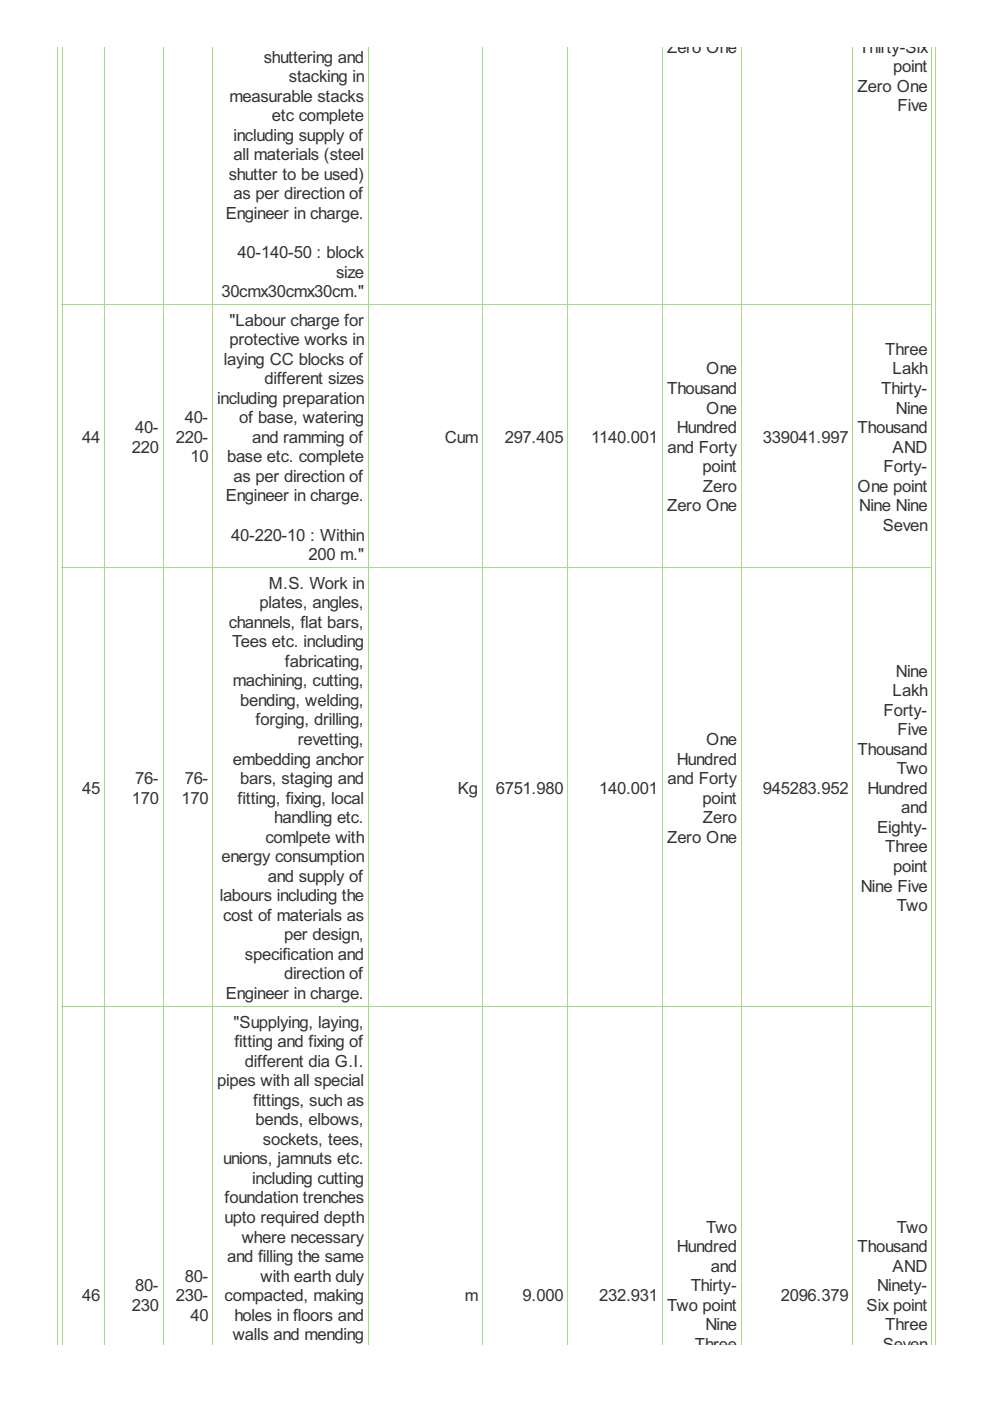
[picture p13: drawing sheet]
<svg xmlns="http://www.w3.org/2000/svg" width="210mm" height="297mm" viewBox="0 0 210 297" stroke-linecap="round" stroke-linejoin="round" font-family="sans-serif">
<defs><g id="words">
<g font-size="4" fill="#333">
<text x="141.4" y="11.2">Zero One</text>
<text x="182.2" y="11.2">Thirty-Six</text>
<text x="55.9" y="13.3">shuttering and</text>
<text x="61.3" y="17.4">stacking in</text>
<text x="189.4" y="15.3">point</text>
<text x="48.7" y="21.6">measurable stacks</text>
<text x="181.8" y="19.5">Zero One</text>
<text x="190.3" y="23.6">Five</text>
<text x="49.5" y="29.8">including supply of</text>
<text x="57.6" y="25.7">etc complete</text>
<text x="49.5" y="34">all materials (steel</text>
<text x="48.5" y="38.1">shutter to be used)</text>
<text x="47.9" y="46.4">Engineer in charge.</text>
<text x="49.5" y="42.3">as per direction of</text>
<text x="50.4" y="54.7">40-140-50 : block</text>
<text x="71.3" y="58.8">size</text>
<text x="46.9" y="63">30cmx30cmx30cm.&quot;</text>
<text x="48.7" y="69">&quot;Labour charge for</text>
<text x="47.5" y="77.3">laying CC blocks of</text>
<text x="48.7" y="73.2">protective works in</text>
<text x="187.7" y="75.3">Three</text>
<text x="56.1" y="81.5">different sizes</text>
<text x="141.4" y="83.5">Thousand</text>
<text x="149.7" y="79.4">One</text>
<text x="186.8" y="83.5">Thirty-</text>
<text x="189.3" y="79.4">Lakh</text>
<text x="39.2" y="89.8">40-</text>
<text x="46.1" y="85.6">including preparation</text>
<text x="50.7" y="89.8">of base, watering</text>
<text x="149.7" y="87.7">One</text>
<text x="189.9" y="87.7">Nine</text>
<text x="17.4" y="93.9">44</text>
<text x="27.9" y="96">220</text>
<text x="28.6" y="91.8">40-</text>
<text x="37.3" y="93.9">220-</text>
<text x="53.5" y="93.9">and ramming of</text>
<text x="94.3" y="93.9">Cum</text>
<text x="107" y="93.9">297.405</text>
<text x="125.3" y="93.9">1140.001</text>
<text x="141.5" y="96">and Forty</text>
<text x="143.5" y="91.8">Hundred</text>
<text x="161.7" y="93.9">339041.997</text>
<text x="181.8" y="91.8">Thousand</text>
<text x="189.3" y="96">AND</text>
<text x="40.4" y="98">10</text>
<text x="48.1" y="98">base etc. complete</text>
<text x="149" y="100.1">point</text>
<text x="187.4" y="100.1">Forty-</text>
<text x="47.9" y="106.3">Engineer in charge.</text>
<text x="49.5" y="102.2">as per direction of</text>
<text x="149" y="104.3">Zero</text>
<text x="181.8" y="104.3">One point</text>
<text x="141.4" y="108.4">Zero One</text>
<text x="182.2" y="108.4">Nine Nine</text>
<text x="187.2" y="112.5">Seven</text>
<text x="49" y="114.6">40-220-10 : Within</text>
<text x="65.4" y="118.8">200 m.&quot;</text>
<text x="57" y="124.8">M.S. Work in</text>
<text x="55.1" y="128.9">plates, angles,</text>
<text x="48.5" y="133.1">channels, flat bars,</text>
<text x="49.2" y="137.2">Tees etc. including</text>
<text x="60.4" y="141.4">fabricating,</text>
<text x="189.9" y="143.4">Nine</text>
<text x="49.4" y="145.5">machining, cutting,</text>
<text x="50.9" y="149.7">bending, welding,</text>
<text x="189.3" y="147.6">Lakh</text>
<text x="54.2" y="153.8">forging, drilling,</text>
<text x="187.4" y="151.7">Forty-</text>
<text x="190.3" y="155.9">Five</text>
<text x="63.2" y="157.9">revetting,</text>
<text x="149.7" y="157.9">One</text>
<text x="181.8" y="160">Thousand</text>
<text x="28.6" y="166.2">76-</text>
<text x="39.2" y="166.2">76-</text>
<text x="49.4" y="162.1">embedding anchor</text>
<text x="50.9" y="166.2">bars, staging and</text>
<text x="141.5" y="166.2">and Forty</text>
<text x="143.5" y="162.1">Hundred</text>
<text x="190.1" y="164.2">Two</text>
<text x="17.4" y="168.3">45</text>
<text x="27.9" y="170.4">170</text>
<text x="38.5" y="170.4">170</text>
<text x="50.4" y="170.4">fitting, fixing, local</text>
<text x="97.1" y="168.3">Kg</text>
<text x="105.1" y="168.3">6751.980</text>
<text x="127" y="168.3">140.001</text>
<text x="149" y="170.4">point</text>
<text x="161.7" y="168.3">945283.952</text>
<text x="183.9" y="168.3">Hundred</text>
<text x="191.1" y="172.5">and</text>
<text x="56.3" y="178.7">comlpete with</text>
<text x="58.2" y="174.5">handling etc.</text>
<text x="141.4" y="178.7">Zero One</text>
<text x="149" y="174.5">Zero</text>
<text x="186" y="176.6">Eighty-</text>
<text x="46.9" y="182.8">energy consumption</text>
<text x="187.7" y="180.7">Three</text>
<text x="189.4" y="184.9">point</text>
<text x="46.6" y="191.1">labours including the</text>
<text x="56.8" y="187">and supply of</text>
<text x="182.5" y="189">Nine Five</text>
<text x="47.3" y="195.2">cost of materials as</text>
<text x="190.1" y="193.2">Two</text>
<text x="51.9" y="203.5">specification and</text>
<text x="60.2" y="199.4">per design,</text>
<text x="60.2" y="207.7">direction of</text>
<text x="47.9" y="211.8">Engineer in charge.</text>
<text x="49.5" y="217.9">&quot;Supplying, laying,</text>
<text x="49.7" y="222">fitting and fixing of</text>
<text x="51.9" y="226.1">different dia G.I.</text>
<text x="46.1" y="230.3">pipes with all special</text>
<text x="53.7" y="234.4">fittings, such as</text>
<text x="54.2" y="238.6">bends, elbows,</text>
<text x="55.7" y="242.7">sockets, tees,</text>
<text x="47.3" y="246.9">unions, jamnuts etc.</text>
<text x="53.5" y="251">including cutting</text>
<text x="47.6" y="255.1">foundation trenches</text>
<text x="47.6" y="259.3">upto required depth</text>
<text x="51.3" y="263.4">where necessary</text>
<text x="149.7" y="261.4">Two</text>
<text x="190.1" y="261.4">Two</text>
<text x="48.1" y="267.6">and filling the same</text>
<text x="143.5" y="265.5">Hundred</text>
<text x="150.7" y="269.7">and</text>
<text x="181.8" y="265.5">Thousand</text>
<text x="189.3" y="269.7">AND</text>
<text x="17.4" y="275.9">46</text>
<text x="28.6" y="273.8">80-</text>
<text x="37.3" y="275.9">230-</text>
<text x="39.2" y="271.7">80-</text>
<text x="47.6" y="275.9">compacted, making</text>
<text x="55.2" y="271.7">with earth duly</text>
<text x="98.6" y="275.9">m</text>
<text x="110.8" y="275.9">9.000</text>
<text x="127" y="275.9">232.931</text>
<text x="146.4" y="273.8">Thirty-</text>
<text x="165.5" y="275.9">2096.379</text>
<text x="186" y="273.8">Ninety-</text>
<text x="27.9" y="277.9">230</text>
<text x="40.4" y="280">40</text>
<text x="49.7" y="280">holes in floors and</text>
<text x="141.4" y="277.9">Two point</text>
<text x="183.7" y="277.9">Six point</text>
<text x="49.4" y="284.2">walls and mending</text>
<text x="147.3" y="286.2">Three</text>
<text x="149.5" y="282.1">Nine</text>
<text x="187.2" y="286.2">Seven</text>
<text x="187.7" y="282.1">Three</text>
</g>
</g></defs>
<g fill="none" stroke="#a8da7f" stroke-width=".21">
<path d="M12.1 9.9v275.2M13.2 9.9v275.2M22.2 9.9v275.2M34.6 9.9v275.2M45.1 9.9v275.2M78.1 9.9v275.2M102.3 9.9v275.2M120.4 9.9v275.2M140.4 9.9v275.2M157.2 9.9v275.2M180.8 9.9v275.2M197.6 9.9v275.2"/>
<path d="M198.4 9.9v275.2M13.1 64.6h184.6M13.1 120.4h184.6M13.1 213.5h184.6"/>
</g>
<use href="#words"/>
</svg>
